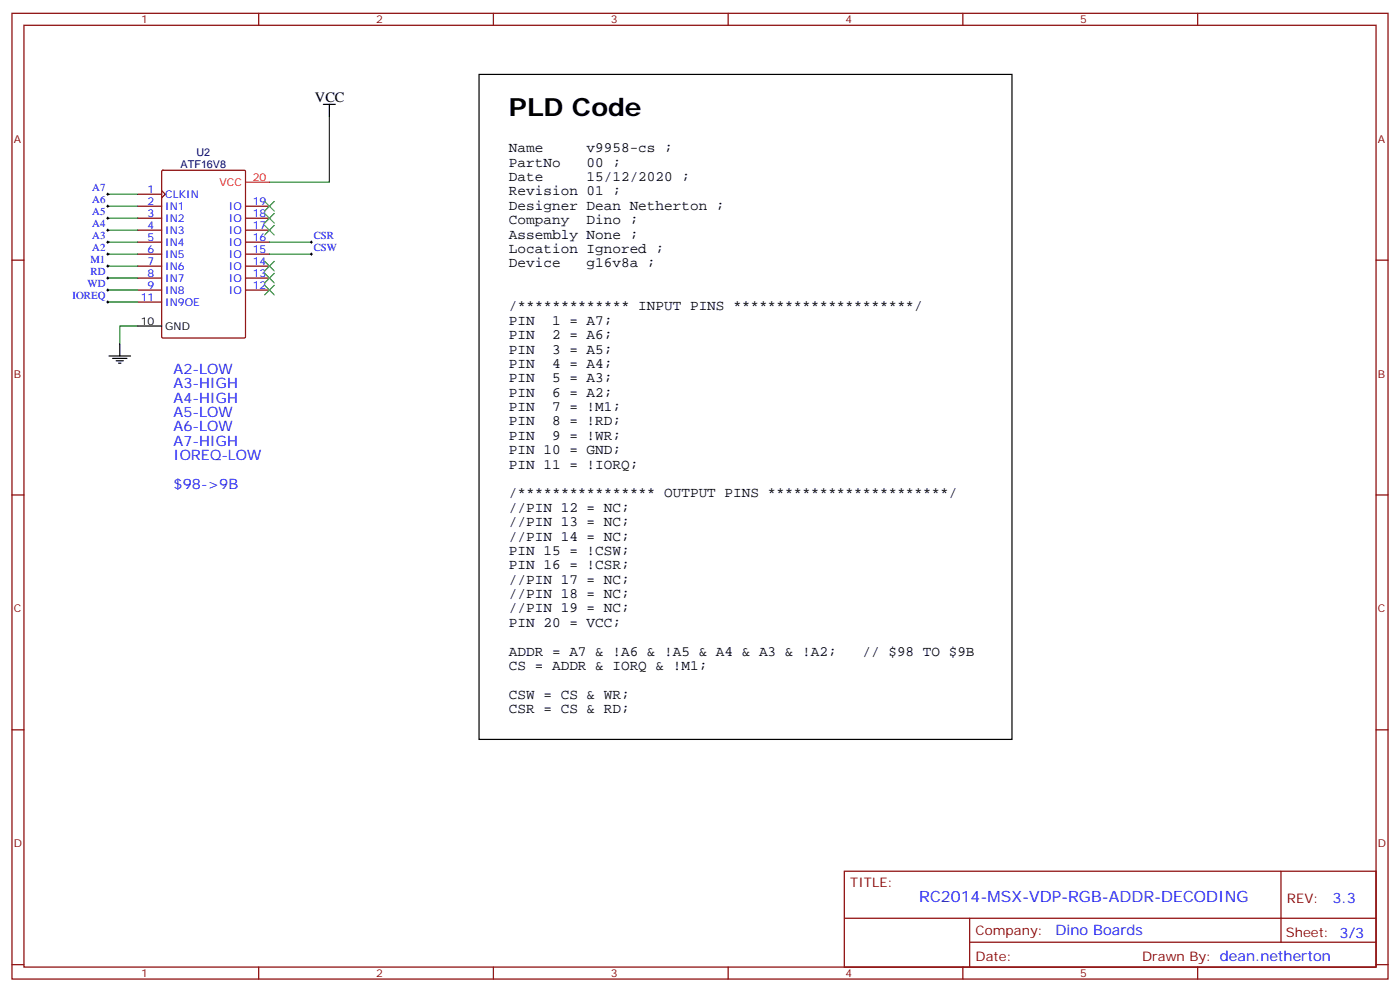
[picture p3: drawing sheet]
<svg xmlns="http://www.w3.org/2000/svg" width="412mm" height="292mm" viewBox="0 0 412 292" stroke-linecap="round" stroke-linejoin="round" font-family="sans-serif">
<defs><g id="words">
<text font-size="7.4" x="149.9" y="34.3">PLD Code</text>
<text font-size="4.6" fill="#00f" x="270.8" y="265.5">RC2014-MSX-VDP-RGB-ADDR-DECODING</text>
<g font-size="4.2">
<text x="92.8" y="30">VCC</text>
<text x="149.9" y="44.8">Name</text>
<text x="172.8" y="44.8">v9958-cs ;</text>
<text x="149.9" y="49.1">PartNo</text>
<text x="149.9" y="53.3">Date</text>
<text x="172.8" y="49.1">00 ;</text>
<text x="172.8" y="53.3">15/12/2020 ;</text>
<text x="149.9" y="57.5">Revision 01 ;</text>
<text x="149.9" y="61.8">Designer Dean Netherton ;</text>
<text x="149.9" y="66">Company</text>
<text x="149.9" y="70.2">Assembly None ;</text>
<text x="172.8" y="66">Dino ;</text>
<text x="149.9" y="74.5">Location Ignored ;</text>
<text x="149.9" y="78.7">Device</text>
<text x="172.8" y="78.7">g16v8a ;</text>
<text x="149.9" y="91.4">/************* INPUT PINS *********************/</text>
<text x="149.9" y="95.6">PIN</text>
<text x="162.6" y="95.6">1 = A7;</text>
<text x="149.9" y="99.9">PIN</text>
<text x="162.6" y="99.9">2 = A6;</text>
<text x="149.9" y="104.1">PIN</text>
<text x="162.6" y="104.1">3 = A5;</text>
<text x="149.9" y="108.3">PIN</text>
<text x="149.9" y="112.6">PIN</text>
<text x="162.6" y="108.3">4 = A4;</text>
<text x="162.6" y="112.6">5 = A3;</text>
<text x="149.9" y="116.8">PIN</text>
<text x="162.6" y="116.8">6 = A2;</text>
<text x="149.9" y="121">PIN</text>
<text x="149.9" y="125.3">PIN</text>
<text x="162.6" y="121">7 = !M1;</text>
<text x="162.6" y="125.3">8 = !RD;</text>
<text x="149.9" y="129.5">PIN</text>
<text x="162.6" y="129.5">9 = !WR;</text>
<text x="149.9" y="133.7">PIN 10 = GND;</text>
<text x="149.9" y="138">PIN 11 = !IORQ;</text>
<text x="149.9" y="146.4">/**************** OUTPUT PINS *********************/</text>
<text x="149.9" y="150.7">//PIN 12 = NC;</text>
<text x="149.9" y="154.9">//PIN 13 = NC;</text>
<text x="149.9" y="159.1">//PIN 14 = NC;</text>
<text x="149.9" y="163.4">PIN 15 = !CSW;</text>
<text x="149.9" y="167.6">PIN 16 = !CSR;</text>
<text x="149.9" y="171.8">//PIN 17 = NC;</text>
<text x="149.9" y="176.1">//PIN 18 = NC;</text>
<text x="149.9" y="180.3">//PIN 19 = NC;</text>
<text x="149.9" y="184.5">PIN 20 = VCC;</text>
<text x="149.9" y="193">ADDR = A7 &amp; !A6 &amp; !A5 &amp; A4 &amp; A3 &amp; !A2;</text>
<text x="149.9" y="197.2">CS = ADDR &amp; IORQ &amp; !M1;</text>
<text x="254.1" y="193">// $98 TO $9B</text>
<text x="149.9" y="205.7">CSW = CS &amp; WR;</text>
<text x="149.9" y="209.9">CSR = CS &amp; RD;</text>
</g>
<g font-size="4.2" fill="#00f">
<text x="51.2" y="110.1">A2-LOW</text>
<text x="51.2" y="114.3">A3-HIGH</text>
<text x="51.2" y="118.6">A4-HIGH</text>
<text x="51.2" y="122.8">A5-LOW</text>
<text x="51.2" y="127">A6-LOW</text>
<text x="51.2" y="131.3">A7-HIGH</text>
<text x="51.2" y="135.5">IOREQ-LOW</text>
<text x="51.2" y="144">$98-&gt;9B</text>
<text x="392.5" y="265.8">3.3</text>
<text x="310.9" y="275.3">Dino Boards</text>
</g>
<g font-size="3.9" fill="#800">
<text x="250.5" y="261.1">TITLE:</text>
<text x="379.1" y="265.8">REV:</text>
<text x="287.4" y="275.3">Company:</text>
<text x="378.7" y="275.9">Sheet: 3/3</text>
<text x="287.4" y="283">Date:</text>
<text x="336.4" y="283.1">Drawn By: dean.netherton</text>
</g>
<g font-size="3.2" fill="#800">
<text x="41.6" y="6.9">1</text>
<text x="110.8" y="6.9">2</text>
<text x="179.9" y="6.9">3</text>
<text x="249.1" y="6.9">4</text>
<text x="318.2" y="6.9">5</text>
<text x="4.1" y="42">A</text>
<text x="405.9" y="42">A</text>
<text x="4.1" y="111.2">B</text>
<text x="405.9" y="111.2">B</text>
<text x="4.1" y="180.3">C</text>
<text x="405.9" y="180.3">C</text>
<text x="4.1" y="249.4">D</text>
<text x="405.9" y="249.4">D</text>
<text x="41.6" y="287.7">1</text>
<text x="110.8" y="287.7">2</text>
<text x="179.9" y="287.7">3</text>
<text x="249.1" y="287.7">4</text>
<text x="318.2" y="287.7">5</text>
</g>
<g font-size="3.2" fill="#000080">
<text x="57.9" y="45.9">U2</text>
<text x="53.2" y="49.5">ATF16V8</text>
</g>
<g font-size="3.2" fill="#f00">
<text x="74.4" y="53.3">20</text>
<text x="64.7" y="54.7">VCC</text>
</g>
<g font-size="3.2" fill="#00f">
<text x="27.2" y="56.3">A7</text>
<text x="27.2" y="59.8">A6</text>
<text x="43.5" y="56.8">1</text>
<text x="48.7" y="58.2">CLKIN</text>
<text x="27.2" y="63.4">A5</text>
<text x="43.5" y="60.4">2</text>
<text x="43.5" y="63.9">3</text>
<text x="48.7" y="61.8">IN1</text>
<text x="48.7" y="65.3">IN2</text>
<text x="67.4" y="65.3">IO</text>
<text x="67.4" y="61.8">IO</text>
<text x="74.4" y="63.9">18</text>
<text x="74.4" y="60.4">19</text>
<text x="27.2" y="66.9">A4</text>
<text x="27.2" y="70.4">A3</text>
<text x="43.5" y="67.4">4</text>
<text x="43.5" y="70.9">5</text>
<text x="48.7" y="68.8">IN3</text>
<text x="67.4" y="68.8">IO</text>
<text x="74.4" y="70.9">16</text>
<text x="74.4" y="67.4">17</text>
<text x="92.4" y="70.4">CSR</text>
<text x="26.6" y="77.5">M1</text>
<text x="27.2" y="73.9">A2</text>
<text x="43.5" y="74.5">6</text>
<text x="43.5" y="78">7</text>
<text x="48.7" y="72.4">IN4</text>
<text x="48.7" y="75.9">IN5</text>
<text x="67.4" y="75.9">IO</text>
<text x="67.4" y="72.4">IO</text>
<text x="74.4" y="78">14</text>
<text x="74.4" y="74.5">15</text>
<text x="92.4" y="73.9">CSW</text>
<text x="26.7" y="81">RD</text>
<text x="43.5" y="81.5">8</text>
<text x="48.7" y="79.4">IN6</text>
<text x="48.7" y="82.9">IN7</text>
<text x="67.4" y="82.9">IO</text>
<text x="67.4" y="79.4">IO</text>
<text x="74.4" y="81.5">13</text>
<text x="21.4" y="88.1">IOREQ</text>
<text x="25.8" y="84.5">WD</text>
<text x="41.5" y="88.6">11</text>
<text x="43.5" y="85.1">9</text>
<text x="48.7" y="86.5">IN8</text>
<text x="48.7" y="90">IN9OE</text>
<text x="67.4" y="86.5">IO</text>
<text x="74.4" y="85.1">12</text>
</g>
<g font-size="3.2">
<text x="41.5" y="95.6">10</text>
<text x="48.7" y="97">GND</text>
</g>
</g></defs>
<g fill="none" stroke="#870000" stroke-width=".35">
<path d="M3.5 3.9h405.4v284.4h-405.4zM7.1 7.4h398.2v277.3h-398.2zM76.2 3.9v3.5M145.3 3.9v3.5M214.5 3.9v3.5M283.6 3.9v3.5M352.8 3.9v3.5M40.6 57.2h7M47.6 56.1l1.1 1.1-1.1 1M47.7 50.3l.3-.2h24l.3 .2v48.9l-.2 .3h-24.1l-.3-.2zM3.5 76.6h3.6M40.6 60.7h7"/>
<path d="M40.6 64.2h7M40.6 67.8h7M40.6 71.3h7M40.6 74.8h7M40.6 78.4h7M72.3 60.7h7.1M72.3 64.2h7.1M72.3 67.8h7.1M72.3 71.3h7.1M72.3 74.8h7.1M72.3 78.4h7.1M405.3 76.6h3.6"/>
<path d="M40.6 81.9h7M40.6 85.4h7M40.6 88.9h7M72.3 81.9h7.1M72.3 85.4h7.1M3.5 145.7h3.6M405.3 145.7h3.6M3.5 214.9h3.6M405.3 214.9h3.6M248.7 256.5h156.6v28.2h-156.6zM377.3 256.5v20.9M248.7 270.4h156.5"/>
<path d="M285.6 277.4h119.6M285.6 270.4v14.1M3.5 284h3.6M76.2 284.7v3.6M145.3 284.7v3.6M214.5 284.7v3.6M283.6 284.7v3.6M352.8 284.7v3.6M405.3 284h3.6"/>
</g>
<g fill="none" stroke="#008700" stroke-width=".35">
<path d="M97 34.3v19.4h-17.6M31.7 57.2h8.9M31.7 60.7h8.9M31.7 64.2h8.9M31.7 67.8h8.9M31.7 71.3h8.9M31.7 74.8h8.9M31.7 78.4h8.9M79.4 71.3h12.3M79.4 74.8h12.3M31.7 81.9h8.9M31.7 85.4h8.9"/>
<path d="M31.7 88.9h8.9M40.6 96h-5.3v5.3"/>
</g>
<path d="M95.2 30.7h3.6M97 30.7v3.6M141.1 21.9h157v195.8h-157zM40.6 96h7M32.1 104.8h6.4M33.2 105.5h4.2M34.2 106.2h2.1M34.9 106.9h.7M35.3 101.3v3.5" fill="none" stroke="#000" stroke-width=".35"/>
<path d="M72.3 53.7h7.1" fill="none" stroke="#f00" stroke-width=".35"/>
<path d="M78 59.3l2.8 2.8M80.8 59.3l-2.8 2.8M78 62.8l2.8 2.9M78 66.4l2.8 2.8M78 76.9l2.8 2.9M80.8 62.8l-2.8 2.9M80.8 66.4l-2.8 2.8M80.8 76.9l-2.8 2.9M78 80.5l2.8 2.8M78 84l2.8 2.8M80.8 80.5l-2.8 2.8M80.8 84l-2.8 2.8" fill="none" stroke="#3c3" stroke-width=".35"/>
<g fill="none" stroke="#000" stroke-width=".29">
<path d="M31.4 57.2h.7M31.7 56.8v.7M31.4 78.4h.7M31.4 60.7h.7M31.4 64.2h.7M31.4 67.8h.7M31.4 71.3h.7M31.4 74.8h.7M31.7 60.4v.7M31.7 63.9v.7M31.7 67.4v.7M31.7 70.9v.7"/>
<path d="M31.7 74.5v.7M31.7 78v.7M91.4 71.3h.7M91.4 74.8h.7M91.7 70.9v.7M91.7 74.5v.7M31.4 81.9h.7M31.4 85.4h.7M31.4 88.9h.7M31.7 81.5v.7M31.7 85.1v.7M31.7 88.6v.7"/>
</g>
<use href="#words"/>
</svg>
